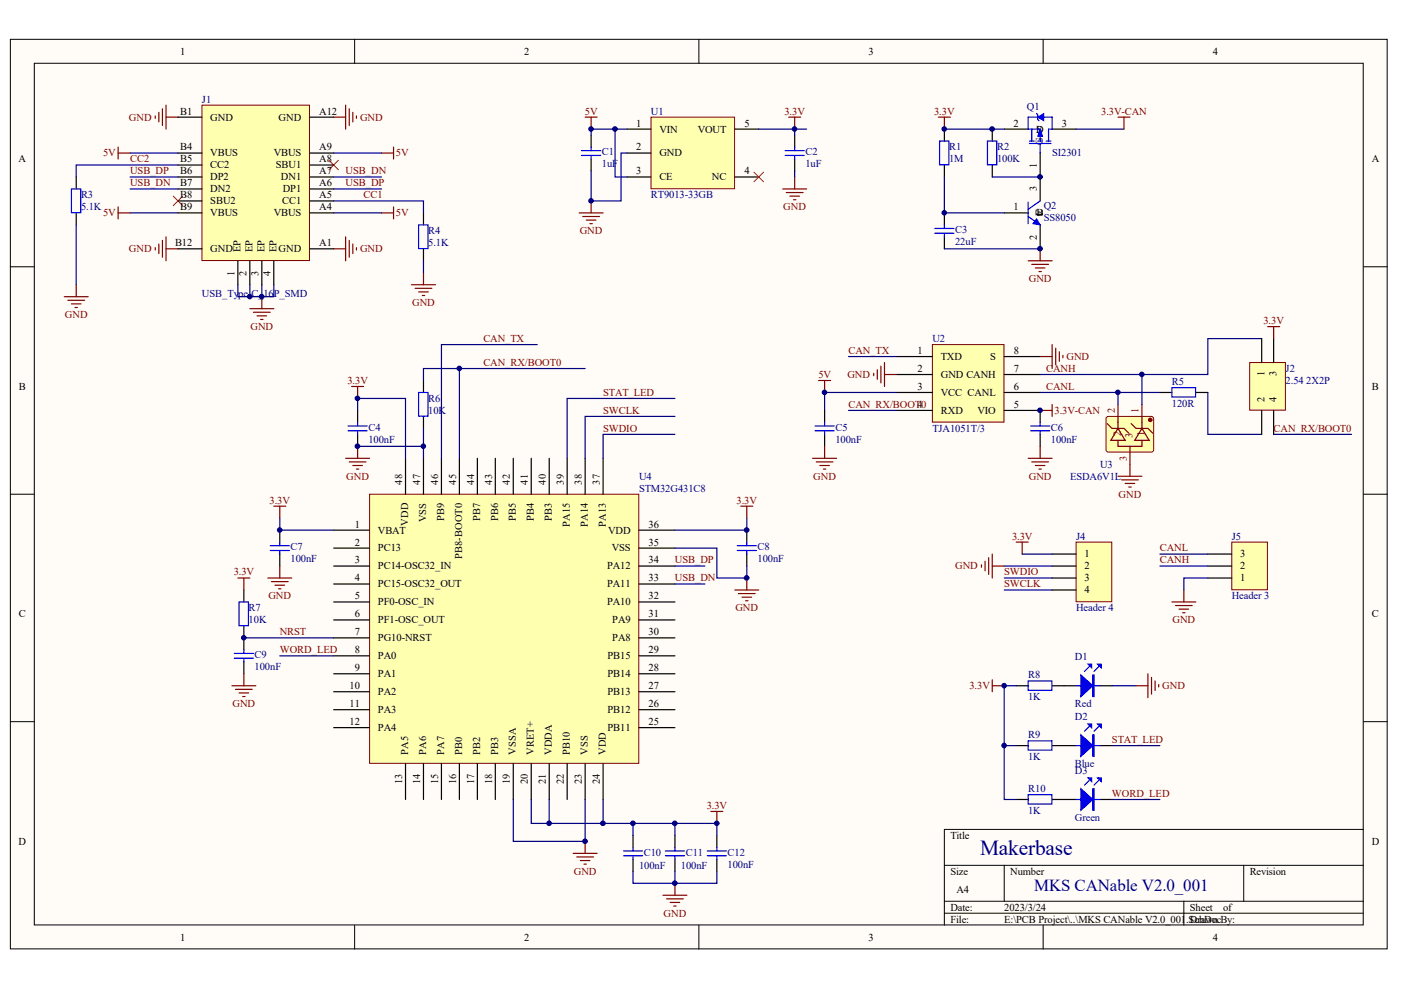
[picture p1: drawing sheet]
<svg xmlns="http://www.w3.org/2000/svg" width="297mm" height="210mm" viewBox="0 0 297 210" stroke-linecap="round" stroke-linejoin="round" font-family="sans-serif">
<defs><g id="words">
<text font-size="4.5" fill="#000080" x="207.8" y="181.3">Makerbase</text>
<text font-size="3.6" fill="#000080" x="219.3" y="189">MKS CANable V2.0_001</text>
<g font-size="2.2">
<text x="38.2" y="11.6">1</text>
<text x="111.2" y="11.6">2</text>
<text x="184.2" y="11.6">3</text>
<text x="257.1" y="11.6">4</text>
<text x="38.2" y="24.3">B1</text>
<text x="44.6" y="25.6">GND</text>
<text x="59.1" y="25.6">GND</text>
<text x="67.7" y="24.3">A12</text>
<text x="134.9" y="26.8">1</text>
<text x="139.8" y="28.1">VIN</text>
<text x="147.9" y="28.1">VOUT</text>
<text x="157.8" y="26.8">5</text>
<text x="214.9" y="26.8">2</text>
<text x="219.7" y="28.1">D</text>
<text x="219.8" y="28.1">S</text>
<text x="225.1" y="26.8">3</text>
<text x="3.9" y="34.4">A</text>
<text x="38.2" y="31.9">B4</text>
<text x="38.2" y="34.4">B5</text>
<text x="44.6" y="33.2">VBUS</text>
<text x="44.6" y="35.7">CC2</text>
<text x="58" y="33.2">VBUS</text>
<text x="58.5" y="35.7">SBU1</text>
<text x="67.7" y="34.4">A8</text>
<text x="67.7" y="31.9">A9</text>
<text x="134.9" y="31.9">2</text>
<text x="139.8" y="33.2">GND</text>
<text x="219.8" y="35.6" transform="rotate(-90 219.8 35.6)">1</text>
<text x="221.1" y="30.7" transform="rotate(-90 221.1 30.7)">G</text>
<text x="290.8" y="34.4">A</text>
<text x="38.2" y="37">B6</text>
<text x="38.2" y="39.5">B7</text>
<text x="44.6" y="38.2">DP2</text>
<text x="44.6" y="40.8">DN2</text>
<text x="59.6" y="38.2">DN1</text>
<text x="60" y="40.8">DP1</text>
<text x="67.7" y="39.5">A6</text>
<text x="67.7" y="37">A7</text>
<text x="134.9" y="37">3</text>
<text x="139.8" y="38.2">CE</text>
<text x="150.9" y="38.2">NC</text>
<text x="157.8" y="37">4</text>
<text x="219.8" y="40.6" transform="rotate(-90 219.8 40.6)">3</text>
<text x="38.2" y="42.1">B8</text>
<text x="38.2" y="44.6">B9</text>
<text x="44.6" y="43.3">SBU2</text>
<text x="44.6" y="45.9">VBUS</text>
<text x="58" y="45.9">VBUS</text>
<text x="59.8" y="43.3">CC1</text>
<text x="67.7" y="44.6">A4</text>
<text x="67.7" y="42.1">A5</text>
<text x="214.9" y="44.6">1</text>
<text x="219.8" y="45.9">B</text>
<text x="221.1" y="45.9" transform="rotate(-90 221.1 45.9)">C</text>
<text x="221.1" y="45.9" transform="rotate(-90 221.1 45.9)">E</text>
<text x="37.1" y="52.2">B12</text>
<text x="44.6" y="53.5">GND</text>
<text x="51" y="53.5" transform="rotate(-90 51 53.5)">EP</text>
<text x="53.5" y="53.5" transform="rotate(-90 53.5 53.5)">EP</text>
<text x="56.1" y="53.5" transform="rotate(-90 56.1 53.5)">EP</text>
<text x="58.6" y="53.5" transform="rotate(-90 58.6 53.5)">EP</text>
<text x="59.1" y="53.5">GND</text>
<text x="67.7" y="52.2">A1</text>
<text x="219.8" y="50.9" transform="rotate(-90 219.8 50.9)">2</text>
<text x="49.7" y="58.5" transform="rotate(-90 49.7 58.5)">1</text>
<text x="52.3" y="58.5" transform="rotate(-90 52.3 58.5)">2</text>
<text x="54.8" y="58.5" transform="rotate(-90 54.8 58.5)">3</text>
<text x="57.4" y="58.5" transform="rotate(-90 57.4 58.5)">4</text>
<text x="194.6" y="75.1">1</text>
<text x="199.5" y="76.3">TXD</text>
<text x="209.9" y="76.3">S</text>
<text x="214.9" y="75.1">8</text>
<text x="4" y="82.7">B</text>
<text x="194.6" y="78.9">2</text>
<text x="194.6" y="82.7">3</text>
<text x="199.5" y="80.1">GND CANH</text>
<text x="199.5" y="83.9">VCC CANL</text>
<text x="214.9" y="82.7">6</text>
<text x="214.9" y="78.9">7</text>
<text x="268.1" y="79.8" transform="rotate(-90 268.1 79.8)">1</text>
<text x="270.6" y="79.8" transform="rotate(-90 270.6 79.8)">3</text>
<text x="290.9" y="82.7">B</text>
<text x="199.5" y="87.7">RXD</text>
<text x="207.3" y="87.7">VIO</text>
<text x="214.9" y="86.5">5</text>
<text x="268.1" y="85.2" transform="rotate(-90 268.1 85.2)">2</text>
<text x="270.6" y="85.2" transform="rotate(-90 270.6 85.2)">4</text>
<text x="85.3" y="102.8" transform="rotate(-90 85.3 102.8)">48</text>
<text x="89.1" y="102.8" transform="rotate(-90 89.1 102.8)">47</text>
<text x="92.9" y="102.8" transform="rotate(-90 92.9 102.8)">46</text>
<text x="96.7" y="102.8" transform="rotate(-90 96.7 102.8)">45</text>
<text x="100.5" y="102.8" transform="rotate(-90 100.5 102.8)">44</text>
<text x="104.3" y="102.8" transform="rotate(-90 104.3 102.8)">43</text>
<text x="108.1" y="102.8" transform="rotate(-90 108.1 102.8)">42</text>
<text x="111.9" y="102.8" transform="rotate(-90 111.9 102.8)">41</text>
<text x="115.7" y="102.8" transform="rotate(-90 115.7 102.8)">40</text>
<text x="119.6" y="102.8" transform="rotate(-90 119.6 102.8)">39</text>
<text x="123.4" y="102.8" transform="rotate(-90 123.4 102.8)">38</text>
<text x="127.2" y="102.8" transform="rotate(-90 127.2 102.8)">37</text>
<text x="75.2" y="111.9">1</text>
<text x="80.1" y="113.1">VBAT</text>
<text x="86.5" y="111.5" transform="rotate(-90 86.5 111.5)">VDD</text>
<text x="90.4" y="110.8" transform="rotate(-90 90.4 110.8)">VSS</text>
<text x="94.2" y="110.5" transform="rotate(-90 94.2 110.5)">PB9</text>
<text x="101.8" y="110.5" transform="rotate(-90 101.8 110.5)">PB7</text>
<text x="105.6" y="110.5" transform="rotate(-90 105.6 110.5)">PB6</text>
<text x="109.4" y="110.5" transform="rotate(-90 109.4 110.5)">PB5</text>
<text x="113.2" y="110.5" transform="rotate(-90 113.2 110.5)">PB4</text>
<text x="117" y="110.5" transform="rotate(-90 117 110.5)">PB3</text>
<text x="120.8" y="111.8" transform="rotate(-90 120.8 111.8)">PA15</text>
<text x="124.6" y="111.8" transform="rotate(-90 124.6 111.8)">PA14</text>
<text x="128.4" y="111.8" transform="rotate(-90 128.4 111.8)">PA13</text>
<text x="128.9" y="113.1">VDD</text>
<text x="137.5" y="111.9">36</text>
<text x="75.2" y="115.7">2</text>
<text x="75.2" y="119.5">3</text>
<text x="80.1" y="116.9">PC13</text>
<text x="98" y="118.6" transform="rotate(-90 98 118.6)">PB8-BOOT0</text>
<text x="129.7" y="116.9">VSS</text>
<text x="137.5" y="119.5">34</text>
<text x="137.5" y="115.7">35</text>
<text x="229.9" y="118.2">1</text>
<text x="262.9" y="118.2">3</text>
<text x="75.2" y="123.3">4</text>
<text x="80.1" y="120.7">PC14-OSC32_IN</text>
<text x="80.1" y="124.5">PC15-OSC32_OUT</text>
<text x="128.7" y="124.5">PA11</text>
<text x="128.7" y="120.7">PA12</text>
<text x="137.5" y="123.3">33</text>
<text x="229.9" y="120.7">2</text>
<text x="229.9" y="123.3">3</text>
<text x="229.9" y="125.8">4</text>
<text x="262.9" y="123.3">1</text>
<text x="262.9" y="120.7">2</text>
<text x="4" y="130.9">C</text>
<text x="75.2" y="127.1">5</text>
<text x="75.2" y="130.9">6</text>
<text x="80.1" y="128.4">PF0-OSC_IN</text>
<text x="128.7" y="128.4">PA10</text>
<text x="137.5" y="130.9">31</text>
<text x="137.5" y="127.1">32</text>
<text x="290.9" y="130.9">C</text>
<text x="75.2" y="134.7">7</text>
<text x="80.1" y="132.2">PF1-OSC_OUT</text>
<text x="80.1" y="136">PG10-NRST</text>
<text x="129.8" y="136">PA8</text>
<text x="129.8" y="132.2">PA9</text>
<text x="137.5" y="134.7">30</text>
<text x="75.2" y="138.5">8</text>
<text x="75.2" y="142.3">9</text>
<text x="80.1" y="139.8">PA0</text>
<text x="80.1" y="143.6">PA1</text>
<text x="128.8" y="143.6">PB14</text>
<text x="128.8" y="139.8">PB15</text>
<text x="137.5" y="142.3">28</text>
<text x="137.5" y="138.5">29</text>
<text x="74.1" y="146.1">10</text>
<text x="74.1" y="149.9">11</text>
<text x="80.1" y="147.4">PA2</text>
<text x="128.8" y="147.4">PB13</text>
<text x="137.5" y="149.9">26</text>
<text x="137.5" y="146.1">27</text>
<text x="74.1" y="153.7">12</text>
<text x="80.1" y="151.2">PA3</text>
<text x="80.1" y="155">PA4</text>
<text x="128.8" y="155">PB11</text>
<text x="128.8" y="151.2">PB12</text>
<text x="137.5" y="153.7">25</text>
<text x="86.5" y="160.1" transform="rotate(-90 86.5 160.1)">PA5</text>
<text x="90.4" y="160.1" transform="rotate(-90 90.4 160.1)">PA6</text>
<text x="94.2" y="160.1" transform="rotate(-90 94.2 160.1)">PA7</text>
<text x="98" y="160.1" transform="rotate(-90 98 160.1)">PB0</text>
<text x="101.8" y="160.1" transform="rotate(-90 101.8 160.1)">PB2</text>
<text x="105.6" y="160.1" transform="rotate(-90 105.6 160.1)">PB3</text>
<text x="109.4" y="160.1" transform="rotate(-90 109.4 160.1)">VSSA</text>
<text x="113.2" y="160.1" transform="rotate(-90 113.2 160.1)">VRET+</text>
<text x="117" y="160.1" transform="rotate(-90 117 160.1)">VDDA</text>
<text x="120.8" y="160.1" transform="rotate(-90 120.8 160.1)">PB10</text>
<text x="124.6" y="160.1" transform="rotate(-90 124.6 160.1)">VSS</text>
<text x="128.4" y="160.1" transform="rotate(-90 128.4 160.1)">VDD</text>
<text x="85.3" y="166.2" transform="rotate(-90 85.3 166.2)">13</text>
<text x="89.1" y="166.2" transform="rotate(-90 89.1 166.2)">14</text>
<text x="92.9" y="166.2" transform="rotate(-90 92.9 166.2)">15</text>
<text x="96.7" y="166.2" transform="rotate(-90 96.7 166.2)">16</text>
<text x="100.5" y="166.2" transform="rotate(-90 100.5 166.2)">17</text>
<text x="104.3" y="166.2" transform="rotate(-90 104.3 166.2)">18</text>
<text x="108.1" y="166.2" transform="rotate(-90 108.1 166.2)">19</text>
<text x="111.9" y="166.2" transform="rotate(-90 111.9 166.2)">20</text>
<text x="115.7" y="166.2" transform="rotate(-90 115.7 166.2)">21</text>
<text x="119.6" y="166.2" transform="rotate(-90 119.6 166.2)">22</text>
<text x="123.4" y="166.2" transform="rotate(-90 123.4 166.2)">23</text>
<text x="127.2" y="166.2" transform="rotate(-90 127.2 166.2)">24</text>
<text x="3.9" y="179.1">D</text>
<text x="201.5" y="177.8">Title</text>
<text x="290.8" y="179.1">D</text>
<text x="201.5" y="185.5">Size</text>
<text x="214.2" y="185.5">Number</text>
<text x="265" y="185.5">Revision</text>
<text x="202.8" y="189.3">A4</text>
<text x="201.5" y="193.1">Date:</text>
<text x="201.5" y="195.6">File:</text>
<text x="212.9" y="193.1">2023/3/24</text>
<text x="212.9" y="195.6">E:\PCB Project\..\MKS CANable V2.0_001</text>
<text x="251.5" y="195.6">.SDrawn</text>
<text x="252.3" y="193.1">Sheet</text>
<text x="253.2" y="195.6">chDocBy:</text>
<text x="259.3" y="193.1">of</text>
<text x="38.2" y="199.4">1</text>
<text x="111.2" y="199.4">2</text>
<text x="184.2" y="199.4">3</text>
<text x="257.1" y="199.4">4</text>
</g>
<g font-size="2.2" fill="#000080">
<text x="42.8" y="21.7">J1</text>
<text x="217.7" y="23.3">Q1</text>
<text x="138" y="24.3">U1</text>
<text x="127.6" y="32.9">C1</text>
<text x="127.6" y="35.5">1uF</text>
<text x="170.8" y="32.9">C2</text>
<text x="170.8" y="35.5">1uF</text>
<text x="201.2" y="31.9">R1</text>
<text x="201.2" y="34.4">1M</text>
<text x="211.4" y="31.9">R2</text>
<text x="211.4" y="34.4">100K</text>
<text x="223.1" y="33.2">SI2301</text>
<text x="17.2" y="42.1">R3</text>
<text x="17.2" y="44.6">5.1K</text>
<text x="138" y="42.1">RT9013-33GB</text>
<text x="221.3" y="44.3">Q2</text>
<text x="221.3" y="46.9">SS8050</text>
<text x="90.8" y="49.7">R4</text>
<text x="90.8" y="52.2">5.1K</text>
<text x="202.5" y="49.4">C3</text>
<text x="202.5" y="52">22uF</text>
<text x="42.8" y="62.9">USB_Ty</text>
<text x="50.5" y="62.9">pe-C_</text>
<text x="55.9" y="62.9">16P_SMD</text>
<text x="197.7" y="72.5">U2</text>
<text x="248.5" y="81.6">R5</text>
<text x="272.6" y="78.9">J2</text>
<text x="272.6" y="81.4">2.54</text>
<text x="277" y="81.4">2X2P</text>
<text x="90.8" y="85.2">R6</text>
<text x="90.8" y="87.7">10K</text>
<text x="248.5" y="86.2">120R</text>
<text x="78.1" y="91.3">C4</text>
<text x="78.1" y="93.8">100nF</text>
<text x="177.1" y="91.3">C5</text>
<text x="177.1" y="93.8">100nF</text>
<text x="197.7" y="91.5">TJA1051T/3</text>
<text x="222.8" y="91.3">C6</text>
<text x="222.8" y="93.8">100nF</text>
<text x="135.5" y="101.7">U4</text>
<text x="226.9" y="101.7">ESDA6V1L</text>
<text x="233.2" y="99.2">U3</text>
<text x="135.5" y="104.2">STM32G431C8</text>
<text x="61.6" y="116.7">C7</text>
<text x="61.6" y="119.2">100nF</text>
<text x="160.6" y="116.7">C8</text>
<text x="160.6" y="119.2">100nF</text>
<text x="228.1" y="114.4">J4</text>
<text x="261.2" y="114.4">J5</text>
<text x="52.7" y="129.6">R7</text>
<text x="228.1" y="129.6">Header 4</text>
<text x="261.2" y="127.1">Header 3</text>
<text x="52.7" y="132.2">10K</text>
<text x="54" y="139.5">C9</text>
<text x="54" y="142.1">100nF</text>
<text x="218" y="143.8">R8</text>
<text x="227.9" y="140">D1</text>
<text x="218" y="148.4">1K</text>
<text x="227.9" y="149.9">Red</text>
<text x="227.9" y="152.7">D2</text>
<text x="218" y="156.5">R9</text>
<text x="218" y="161.1">1K</text>
<text x="218" y="167.9">R10</text>
<text x="227.9" y="164.1">D3</text>
<text x="227.9" y="162.6">Blue</text>
<text x="218" y="172.5">1K</text>
<text x="227.9" y="174">Green</text>
<text x="135.5" y="184.2">100nF</text>
<text x="136.5" y="181.4">C10</text>
<text x="144.4" y="184.2">100nF</text>
<text x="145.4" y="181.4">C11</text>
<text x="154.3" y="181.4">C12</text>
<text x="154.3" y="183.9">100nF</text>
</g>
<g font-size="2.2" fill="#800000">
<text x="27.3" y="25.6">GND</text>
<text x="76.3" y="25.6">GND</text>
<text x="124" y="24.3">5V</text>
<text x="166.3" y="24.3">3.3V</text>
<text x="198.1" y="24.3">3.3V</text>
<text x="233.5" y="24.3">3.3V-CAN</text>
<text x="21.9" y="33.2">5V</text>
<text x="27.6" y="34.4">CC2</text>
<text x="83.9" y="33.2">5V</text>
<text x="27.6" y="37">USB_DP</text>
<text x="27.6" y="39.5">USB_DN</text>
<text x="73.3" y="39.5">USB_DP</text>
<text x="73.3" y="37">USB_DN</text>
<text x="21.9" y="45.9">5V</text>
<text x="77.1" y="42.1">CC1</text>
<text x="83.9" y="45.9">5V</text>
<text x="166.1" y="44.6">GND</text>
<text x="27.3" y="53.5">GND</text>
<text x="76.3" y="53.5">GND</text>
<text x="122.9" y="49.7">GND</text>
<text x="218.1" y="59.8">GND</text>
<text x="87.4" y="64.9">GND</text>
<text x="13.7" y="67.4">GND</text>
<text x="53.1" y="70">GND</text>
<text x="267.9" y="68.7">3.3V</text>
<text x="102.5" y="77.6">CAN_RX/BOOT0</text>
<text x="102.5" y="72.5">CAN_TX</text>
<text x="179.9" y="75.1">CAN_TX</text>
<text x="226.1" y="76.3">GND</text>
<text x="73.7" y="81.4">3.3V</text>
<text x="127.9" y="83.9">STAT_LED</text>
<text x="173.5" y="80.1">5V</text>
<text x="179.7" y="80.1">GND</text>
<text x="221.8" y="78.9">CANH</text>
<text x="221.8" y="82.7">CANL</text>
<text x="127.9" y="87.7">SWCLK</text>
<text x="179.9" y="86.5">CAN_RX/BOOT40</text>
<text x="223.6" y="87.7">3.3V-CAN</text>
<text x="127.9" y="91.5">SWDIO</text>
<text x="270" y="91.5">CAN_RX/BOOT0</text>
<text x="73.4" y="101.7">GND</text>
<text x="172.4" y="101.7">GND</text>
<text x="218.1" y="101.7">GND</text>
<text x="57.2" y="106.8">3.3V</text>
<text x="156.2" y="106.8">3.3V</text>
<text x="237.2" y="105.5">GND</text>
<text x="143.1" y="119.5">USB_DP</text>
<text x="214.6" y="114.4">3.3V</text>
<text x="245.9" y="119.5">CANH</text>
<text x="245.9" y="116.9">CANL</text>
<text x="49.5" y="122">3.3V</text>
<text x="143.1" y="123.3">USB_DN</text>
<text x="202.5" y="120.7">GND</text>
<text x="212.9" y="122">SWDIO</text>
<text x="212.9" y="124.5">SWCLK</text>
<text x="56.9" y="127.1">GND</text>
<text x="155.9" y="129.6">GND</text>
<text x="59.3" y="134.7">NRST</text>
<text x="248.6" y="132.2">GND</text>
<text x="59.3" y="138.5">WORD_LED</text>
<text x="49.3" y="149.9">GND</text>
<text x="205.6" y="146.1">3.3V</text>
<text x="246.4" y="146.1">GND</text>
<text x="235.8" y="157.5">STAT_LED</text>
<text x="149.8" y="171.5">3.3V</text>
<text x="235.8" y="169">WORD_LED</text>
<text x="121.6" y="185.5">GND</text>
<text x="140.7" y="194.3">GND</text>
</g>
<g font-size="2.2" fill="#800">
<text x="236.3" y="87.5" transform="rotate(-90 236.3 87.5)">2</text>
<text x="241.4" y="87.5" transform="rotate(-90 241.4 87.5)">1</text>
<text x="237.6" y="92.5" transform="rotate(-90 237.6 92.5)">2</text>
<text x="240.1" y="92.9" transform="rotate(-90 240.1 92.9)">3</text>
<text x="242.7" y="92.5" transform="rotate(-90 242.7 92.5)">1</text>
<text x="238.9" y="97.8" transform="rotate(-90 238.9 97.8)">3</text>
</g>
</g></defs>
<g fill="#fffcf8" stroke="#000" stroke-width=".21">
<path d="M2.2 8.3h291.9v192.9h-291.9z"/>
<path d="M7.3 13.4h281.7v182.7h-281.7z"/>
</g>
<g fill="none" stroke="#000" stroke-width=".21">
<path d="M75.2 8.3v5.1M148.2 8.3v5.1M221.2 8.3v5.1M2.2 56.6h5.1M289.1 56.6h5.1M2.2 104.8h5.1M289.1 104.8h5.1M2.2 153h5.1M289.1 153h5.1M289.1 175.9h-88.9v20.3M75.2 196.2v5M148.2 196.2v5"/>
<path d="M200.2 183.5h88.9M200.2 191.1h88.9M200.2 193.6h88.9M212.9 183.5v7.6M221.2 196.2v5M251 191.1v5.1M263.7 183.5v7.6"/>
</g>
<path d="M78.4 104.8h57v57h-57z" fill="#ffffb0" stroke="#800000" stroke-width=".21"/>
<g fill="none" stroke="#000" stroke-width=".25">
<path d="M16.2 37.5v2.6M16.2 45.1v2.6M89.8 45.1v2.6M89.8 52.8v2.5M75.8 87v2.6M75.8 92.1v2.5M86 97.2v7.6M89.8 80.7v2.5M89.8 88.3v2.5M89.8 97.2v7.6M93.6 97.2v7.6M97.4 97.2v7.6"/>
<path d="M101.2 97.2v7.6M105 97.2v7.6M108.8 97.2v7.6M112.6 97.2v7.6M116.4 97.2v7.6M120.3 97.2v7.6M124.1 97.2v7.6M127.9 97.2v7.6M59.3 112.4v2.5M59.3 117.5v2.5M70.7 112.4h7.7M70.7 116.2h7.7"/>
<path d="M135.5 112.4h7.6M135.5 116.2h7.6M158.3 112.4v2.5M158.3 117.5v2.5M51.7 125.1v2.5M51.7 132.7v5.1M70.7 120h7.7M70.7 123.8h7.7M70.7 127.6h7.7M70.7 131.4h7.7M70.7 135.2h7.7M70.7 139.1h7.7"/>
<path d="M135.5 120h7.6M135.5 123.8h7.6M135.5 127.6h7.6M135.5 131.4h7.6M135.5 135.2h7.6M135.5 139.1h7.6M51.7 140.3v2.6M70.7 142.9h7.7M70.7 146.7h7.7M70.7 150.5h7.7M70.7 154.3h7.7M135.5 142.9h7.6"/>
<path d="M135.5 146.7h7.6M135.5 150.5h7.6M135.5 154.3h7.6M86 161.9v7.6M89.8 161.9v7.6M93.6 161.9v7.6M97.4 161.9v7.6M101.2 161.9v7.6M105 161.9v7.6M108.8 161.9v7.6M112.6 161.9v7.6M116.4 161.9v7.6"/>
<path d="M120.3 161.9v7.6M124.1 161.9v7.6M127.9 161.9v7.6M134.2 177.1v2.6M143.1 177.1v2.6M152 177.1v2.6M134.2 182.2v2.5M143.1 182.2v2.5M152 182.2v2.5"/>
</g>
<g fill="none" stroke="#00f" stroke-width=".25">
<path d="M15.1 40.1h2v5h-2zM88.7 47.7h2v5h-2zM73.8 90.3h4.1M73.8 91.3h4.1M75.8 89.6v.7M75.8 91.3v.8M88.7 83.2h2v5h-2zM57.3 115.7h4.1M57.3 116.7h4.1M59.3 114.9v.8M59.3 116.7v.8M156.3 115.7h4.1"/>
<path d="M156.3 116.7h4.1M158.3 114.9v.8M158.3 116.7v.8M49.7 138.5h4M49.7 139.6h4M50.7 127.6h2v5.1h-2zM51.7 137.8v.7M51.7 139.6v.7M134.2 179.7v.7M143.1 179.7v.7M152 179.7v.7M132.2 180.4h4"/>
<path d="M132.2 181.4h4M134.2 181.4v.8M141.1 180.4h4M141.1 181.4h4M143.1 181.4v.8M150 180.4h4M150 181.4h4M152 181.4v.8"/>
</g>
<g fill="none" stroke="#800000" stroke-width=".25">
<path d="M25 32.5h2.6M25 31.2v2.5M32.9 24.6v.5M33.7 23.8v2.1M34.4 23.1v3.5M35.2 24.8h2.5M35.2 22.3v5.1M70.7 24.8h2.6M73.3 22.3v5.1M74 23.1v3.5M74.8 23.8v2.1M75.6 24.6v.5"/>
<path d="M80.9 32.5h2.5M83.4 31.2v2.5M25 45.1h2.6M25 43.9v2.5M32.9 52.5v.5M33.7 51.7v2.1M34.4 51v3.5M35.2 50.2v5.1M35.2 52.8h2.5M70.7 52.8h2.6M73.3 50.2v5.1M74 51v3.5"/>
<path d="M74.8 51.7v2.1M75.6 52.5v.5M80.9 45.1h2.5M83.4 43.9v2.5M89.8 57.8v2.6M13.6 62.9h5.1M14.4 63.7h3.5M15.1 64.4h2.1M15.9 65.2h.5M16.2 60.4v2.5M53 65.4h5.1M53.7 66.2h3.6"/>
<path d="M54.5 67h2M55.3 67.7h.5M55.5 62.9v2.5M87.2 60.4h5.1M88 61.1h3.6M88.8 61.9h2M89.5 62.7h.5M73.3 97.2h5.1M74 97.9h3.6M74.6 81.9h2.5M74.8 98.7h2M75.6 99.5h.5"/>
<path d="M75.8 81.9v2.6M75.8 94.6v2.6M58.1 107.3h2.5M59.3 107.3v2.6M157.1 107.3h2.5M158.3 107.3v2.6M50.4 122.6h2.6M51.7 122.6v2.5M56.8 122.6h5.1M57.5 123.3h3.6M58.3 124.1h2M59.1 124.8h.5"/>
<path d="M59.3 120v2.6M155.8 125.1h5.1M156.6 125.9h3.5M157.3 126.6h2M158.1 127.4h.5M158.3 122.6v2.5M49.2 145.4h5M49.9 146.2h3.6M50.7 146.9h2M51.4 147.7h.6M51.7 142.9v2.5M124.1 178.4v2.5"/>
<path d="M150.7 172h2.6M152 172v2.6M121.5 180.9h5.1M122.3 181.7h3.5M123 182.5h2.1M123.8 183.2h.5M140.6 189.8h5M141.3 190.6h3.6M142.1 191.3h2M142.8 192.1h.6M143.1 187.3v2.5"/>
</g>
<g fill="none" stroke="#000080" stroke-width=".25">
<path d="M27.6 32.5h10.1M27.6 37.5h10.1M37.7 35h-21.5v2.5M70.7 32.5h10.2M70.7 37.5h10.2M16.2 47.7v12.7M27.6 45.1h10.1M27.6 40.1h10.1M70.7 42.6h19.1v2.5M70.7 45.1h10.2M70.7 40.1h10.2M89.8 55.3v2.5"/>
<path d="M50.4 60.4v2.5h5.1v-2.5M53 60.4v2.5M58.1 60.4v2.5h-2.6M97.4 78.1h-7.6v2.6M113.9 73.1h-20.3v24.1M124.1 78.1h-26.7v19.1M75.8 94.6h14v2.6M75.8 87v-2.5h10.2v12.7M89.8 90.8v3.8M143.1 92.1h-15.2v5.1M143.1 88.3h-19v8.9M143.1 84.5h-22.8v12.7"/>
<path d="M59.3 109.9v2.5h11.4M143.1 116.2h8.9v6.4h6.3v-2.6M158.3 109.9v2.5h-15.2M51.7 135.2h19M59.3 139.1h11.4M143.1 120h6.3M143.1 123.8h6.3M108.8 169.5v8.9h15.3v-8.9M112.6 169.5v5.1h3.8v-5.1M116.4 174.6h11.5M127.9 169.5v5.1h6.3M134.2 177.1v-2.5h17.8v2.5"/>
<path d="M143.1 174.6v2.5M134.2 184.7v2.6h8.9v-2.6M152 184.7v2.6h-8.9"/>
</g>
<path d="M69.7 34l2.1 2M71.8 34l-2.1 2M36.7 41.6l2.1 2M38.8 41.6l-2.1 2" fill="none" stroke="#f00" stroke-width=".21"/>
<path d="M138 24.8h17.7v15.2h-17.7z" fill="#ffffb0" stroke="#800000" stroke-width=".21"/>
<g fill="none" stroke="#000" stroke-width=".25">
<path d="M125.3 28.6v2.6M125.3 33.7v2.6M132.9 27.4h5.1M132.9 32.5h5.1M132.9 37.5h5.1M155.8 27.4h5.1M155.8 37.5h5.1M168.5 28.6v2.6M168.5 33.7v2.6M215.5 145.4h2.5M215.5 158.1h2.5M223.1 145.4h5"/>
<path d="M223.1 158.1h5M233.2 145.4h2.6M233.2 158.1h2.6M215.5 169.5h2.5M223.1 169.5h5M233.2 169.5h2.6"/>
</g>
<g fill="none" stroke="#00f" stroke-width=".25">
<path d="M123.3 31.9h4.1M123.3 33h4.1M125.3 31.2v.7M125.3 33v.7M166.5 31.9h4M166.5 33h4M168.5 31.2v.7M168.5 33v.7M218 144.4h5v2h-5zM218 157.1h5v2h-5zM228.1 145.4h5.1M228.1 158.1h5.1"/>
<path d="M230.9 141.3l-1 1.1M230.9 154l-1 1M233 141.3l-1 1.1M233 154l-1 1M218 168.5h5v2h-5zM228.1 169.5h5.1M230.9 165.4l-1 1.1M233 165.4l-1 1.1"/>
</g>
<path d="M132.9 27.4h-7.6v1.2M132.9 32.5h-1.2v10.1h-6.4v-6.3M160.9 27.4h7.6v1.2M168.5 27.4h2.5M215.5 158.1h-2.6v11.4h2.6M215.5 145.4h-2.6v12.7M235.8 145.4h5M235.8 158.1h10.1M235.8 169.5h10.1" fill="none" stroke="#000080" stroke-width=".25"/>
<g fill="none" stroke="#800000" stroke-width=".25">
<path d="M124.1 24.8h2.5M125.3 24.8v2.6M167.2 24.8h2.6M168.5 24.8v2.6M168.5 37.5v2.6M122.8 45.1h5.1M123.6 45.9h3.5M124.3 46.7h2M125.1 47.4h.5M125.3 42.6v2.5M165.9 40.1h5.1M166.7 40.8h3.6"/>
<path d="M167.5 41.6h2M168.2 42.3h.5M210.4 144.1v2.6M210.4 145.4h2.5M240.8 145.4h2.6M243.4 142.9v5M244.1 143.6v3.6M244.9 144.4v2M245.7 145.1v.6"/>
</g>
<path d="M159.9 36.5l2 2M161.9 36.5l-2 2" fill="none" stroke="#f00" stroke-width=".21"/>
<g fill="#00f" stroke="#00f" stroke-width=".25">
<path d="M229.2 143.1l2.5 2.3-2.5 2.3z"/>
<path d="M232.7 140.8h.8v.8z"/>
<path d="M230.7 140.8h.7v.8z"/>
<path d="M229.2 167.2l2.5 2.3-2.5 2.3z"/>
<path d="M232.7 164.9h.8v.8z"/>
<path d="M230.7 164.9h.7v.8z"/>
<path d="M229.2 155.8l2.5 2.3-2.5 2.3z"/>
<path d="M232.7 153.5h.8v.8z"/>
<path d="M230.7 153.5h.7v.8z"/>
<path d="M231.7 143.1h.3v4.6h-.3z" fill-rule="evenodd"/>
<path d="M231.7 167.2h.3v4.6h-.3z" fill-rule="evenodd"/>
<path d="M231.7 155.8h.3v4.6h-.3z" fill-rule="evenodd"/>
</g>
<path d="M234.6 88.5l.4-.2 9.3 .1 .3 .4-.1 6.8-.4 .3-9.4-.1-.2-.5z" fill="#ffffb0" stroke="#800" stroke-width=".21"/>
<path d="M234.7 89.8l1.1 1h2.5l1 1M237 90.8l1.6 2.6h-3.1zM237 93.4v1.2h5.1v-1.2M237 85.8v4.9M239.6 94.6v3.8M239.8 89.8l1 1h2.6l1 1M242.1 90.8l1.5 2.6h-3zM242.1 85.8v5" fill="none" stroke="#800" stroke-width=".25"/>
<circle cx="243.9" cy="89" r=".36" fill="#800" stroke="#800" stroke-width=".25"/>
<path d="M242.1 79.4v6.4M237 83.2v2.6" fill="none" stroke="#000080" stroke-width=".25"/>
<path d="M197.7 73.1h15.2v16.4h-15.2z" fill="#ffffb0" stroke="#800000" stroke-width=".21"/>
<g fill="none" stroke="#000" stroke-width=".25">
<path d="M200.2 27.4v2.5M200.2 35v2.5M210.4 27.4v2.5M210.4 35v2.5M212.9 27.4h5.1M220.5 32.5v10.1M223.1 27.4h5M200.2 45.1v2.6M200.2 50.2v2.6M212.9 45.1h5.1M220.5 47.7v5.1M190.1 75.6h7.6"/>
<path d="M190.1 79.4h7.6M212.9 75.6h7.6M212.9 79.4h7.6M174.8 87v2.6M174.8 92.1v2.5M190.1 83.2h7.6M190.1 87h7.6M212.9 83.2h7.6M212.9 87h7.6v2.6M220.5 92.1v2.5M245.9 83.2h2.6M253.5 83.2h2.6"/>
</g>
<path d="M168.5 36.3v1.2M200.2 37.5v7.6h12.7M200.2 27.4h12.7M210.4 37.5h10.1M228.1 27.4h10.2M200.2 52.8h20.3M179.9 75.6h10.2M267.5 71.8h-11.4v7.6h-35.6M179.9 87h10.2M190.1 83.2h-15.3v3.8M220.5 83.2h25.4M256.1 83.2v8.9h11.4" fill="none" stroke="#000080" stroke-width=".25"/>
<g fill="none" stroke="#00f" stroke-width=".25">
<path d="M199.2 29.9h2v5h-2zM209.4 29.9h1.9v5h-1.9zM218.2 30.4h4.6M218.2 29.9h1.1M218.8 27.4v2.5M219.8 24.1l.2 .2v1l.3 .3M220 24.8h-2v2.6h2.5v2.5M220 29.9h1M220.5 30.4v2.1M221.3 24.8h1.8v2.6h-.8v2.5M221.8 29.9h1M198.2 48.4h4.1"/>
<path d="M198.2 49.5h4.1M200.2 47.7v.7M200.2 49.5v.7M218 45.9l2.5 1.8M218 42.9v4.5M220.5 42.6l-2.5 1.8M172.8 90.3h4.1M172.8 91.3h4.1M174.8 89.6v.7M174.8 91.3v.8M218.5 90.3h4.1M218.5 91.3h4.1"/>
<path d="M220.5 89.6v.7M220.5 91.3v.8M248.5 82.2h5v2h-5z"/>
</g>
<g fill="none" stroke="#800000" stroke-width=".25">
<path d="M199 24.8h2.5M200.2 24.8v2.6M237 24.8h2.6M238.3 24.8v2.6M218 55.3h5.1M218.8 56.1h3.5M219.5 56.8h2M220.3 57.6h.5M220.5 52.8v2.5M185.2 79.2v.5M186 78.4v2M186.8 77.6v3.6"/>
<path d="M187.5 76.9v5M187.5 79.4h2.6M220.5 75.6h2.6M223.1 73.1v5M223.8 73.8v3.6M224.6 74.6v2M225.4 75.3v.6M172.3 97.2h5.1M173.1 97.9h3.5M173.6 80.7h2.5M173.8 98.7h2M174.6 99.5h.5"/>
<path d="M174.8 80.7v2.5M174.8 94.6v2.6M218 97.2h5.1M218.8 97.9h3.5M219.5 98.7h2M220.3 99.5h.5M220.5 94.6v2.6M220.5 87h2.6M223.1 85.8v2.5"/>
</g>
<g fill="#00f" stroke="#00f" stroke-width=".21">
<path d="M219.8 46.4l.7 1.3-1.5-.3z"/>
<path d="M220.5 27.4l.5 1.5h-1z"/>
<path d="M220 24.8l1.3-.7v1.5z"/>
</g>
<path d="M261.2 114.9h7.5v10.1h-7.5z" fill="#ffffb0" stroke="#800000" stroke-width=".21"/>
<path d="M256.1 117.5h5.1M256.1 122.6h5.1M256.1 120h5.1" fill="none" stroke="#000" stroke-width=".25"/>
<path d="M245.9 117.5h10.2M245.9 120h10.2M256.1 122.6h-5.1v2.5" fill="none" stroke="#000080" stroke-width=".25"/>
<path d="M239.6 98.4v2.6M237 101h5.1M237.8 101.7h3.6M238.6 102.5h2M239.3 103.3h.5M248.5 127.6h5M249.2 128.4h3.6M250 129.2h2M250.7 129.9h.6M251 125.1v2.5" fill="none" stroke="#800000" stroke-width=".25"/>
<path d="M228.1 114.9h7.6v12.7h-7.6z" fill="#ffffb0" stroke="#800000" stroke-width=".21"/>
<path d="M223.1 117.5h5M223.1 120h5M223.1 122.6h5M223.1 125.1h5" fill="none" stroke="#000" stroke-width=".25"/>
<path d="M208.1 119.8v.5M208.9 119v2M209.6 118.2v3.6M210.4 117.5v5.1M215.5 114.9h2.5M216.7 114.9v2.6M210.4 120h2.5" fill="none" stroke="#800000" stroke-width=".25"/>
<path d="M216.7 117.5h6.4M212.9 120h10.2M212.9 122.6h10.2M212.9 125.1h10.2" fill="none" stroke="#000080" stroke-width=".25"/>
<path d="M42.8 22.3h22.8v32.9h-22.8z" fill="#ffffb0" stroke="#800000" stroke-width=".21"/>
<g fill="none" stroke="#000" stroke-width=".25">
<path d="M37.7 24.8h5.1M37.7 32.5h5.1M37.7 35h5.1M37.7 37.5h5.1M65.7 24.8h5M65.7 32.5h5M65.7 35h5M65.7 37.5h5M37.7 40.1h5.1M37.7 42.6h5.1M37.7 45.1h5.1M37.7 52.8h5.1"/>
<path d="M50.4 55.3v5.1M53 55.3v5.1M55.5 55.3v5.1M58.1 55.3v5.1M65.7 40.1h5M65.7 42.6h5M65.7 45.1h5M65.7 52.8h5"/>
</g>
<path d="M130.4 27.4v10.1h2.5" fill="none" stroke="#000080" stroke-width=".25"/>
<path d="M265 76.9h7.5v10.1h-7.5z" fill="#ffffb0" stroke="#800000" stroke-width=".21"/>
<path d="M267.5 71.8v5.1M270 71.8v5.1M267.5 87v5.1M270 87v5.1" fill="none" stroke="#000" stroke-width=".25"/>
<path d="M268.8 69.3h2.5M270 69.3v2.5" fill="none" stroke="#800000" stroke-width=".25"/>
<path d="M270 92.1h16.5" fill="none" stroke="#000080" stroke-width=".25"/>
<g fill="#000080" stroke="#000080" stroke-width=".21">
<circle cx="51.7" cy="135.2" r=".48"/>
<circle cx="52.9" cy="62.9" r=".48"/>
<circle cx="55.5" cy="62.9" r=".49"/>
<circle cx="59.3" cy="112.4" r=".48"/>
<circle cx="75.8" cy="94.6" r=".49"/>
<circle cx="75.8" cy="84.5" r=".49"/>
<circle cx="89.8" cy="94.6" r=".48"/>
<circle cx="97.4" cy="78.1" r=".48"/>
<circle cx="116.4" cy="174.6" r=".48"/>
<circle cx="124" cy="178.4" r=".48"/>
<circle cx="125.3" cy="42.6" r=".48"/>
<circle cx="125.3" cy="27.3" r=".48"/>
<circle cx="127.8" cy="174.6" r=".49"/>
<circle cx="130.4" cy="27.3" r=".48"/>
<circle cx="134.2" cy="174.6" r=".48"/>
<circle cx="143.1" cy="187.3" r=".49"/>
<circle cx="143.1" cy="174.6" r=".49"/>
<circle cx="152" cy="174.6" r=".48"/>
<circle cx="158.3" cy="122.5" r=".49"/>
<circle cx="158.3" cy="112.4" r=".49"/>
<circle cx="168.5" cy="27.3" r=".49"/>
<circle cx="174.8" cy="83.2" r=".48"/>
<circle cx="200.2" cy="45.1" r=".48"/>
<circle cx="200.2" cy="27.3" r=".48"/>
<circle cx="210.3" cy="27.3" r=".49"/>
<circle cx="212.9" cy="158.1" r=".48"/>
<circle cx="212.9" cy="145.4" r=".48"/>
<circle cx="220.5" cy="87" r=".49"/>
<circle cx="220.5" cy="52.7" r=".49"/>
<circle cx="220.5" cy="37.5" r=".49"/>
<circle cx="237" cy="83.2" r=".48"/>
<circle cx="242.1" cy="79.4" r=".48"/>
</g>
<use href="#words"/>
</svg>
